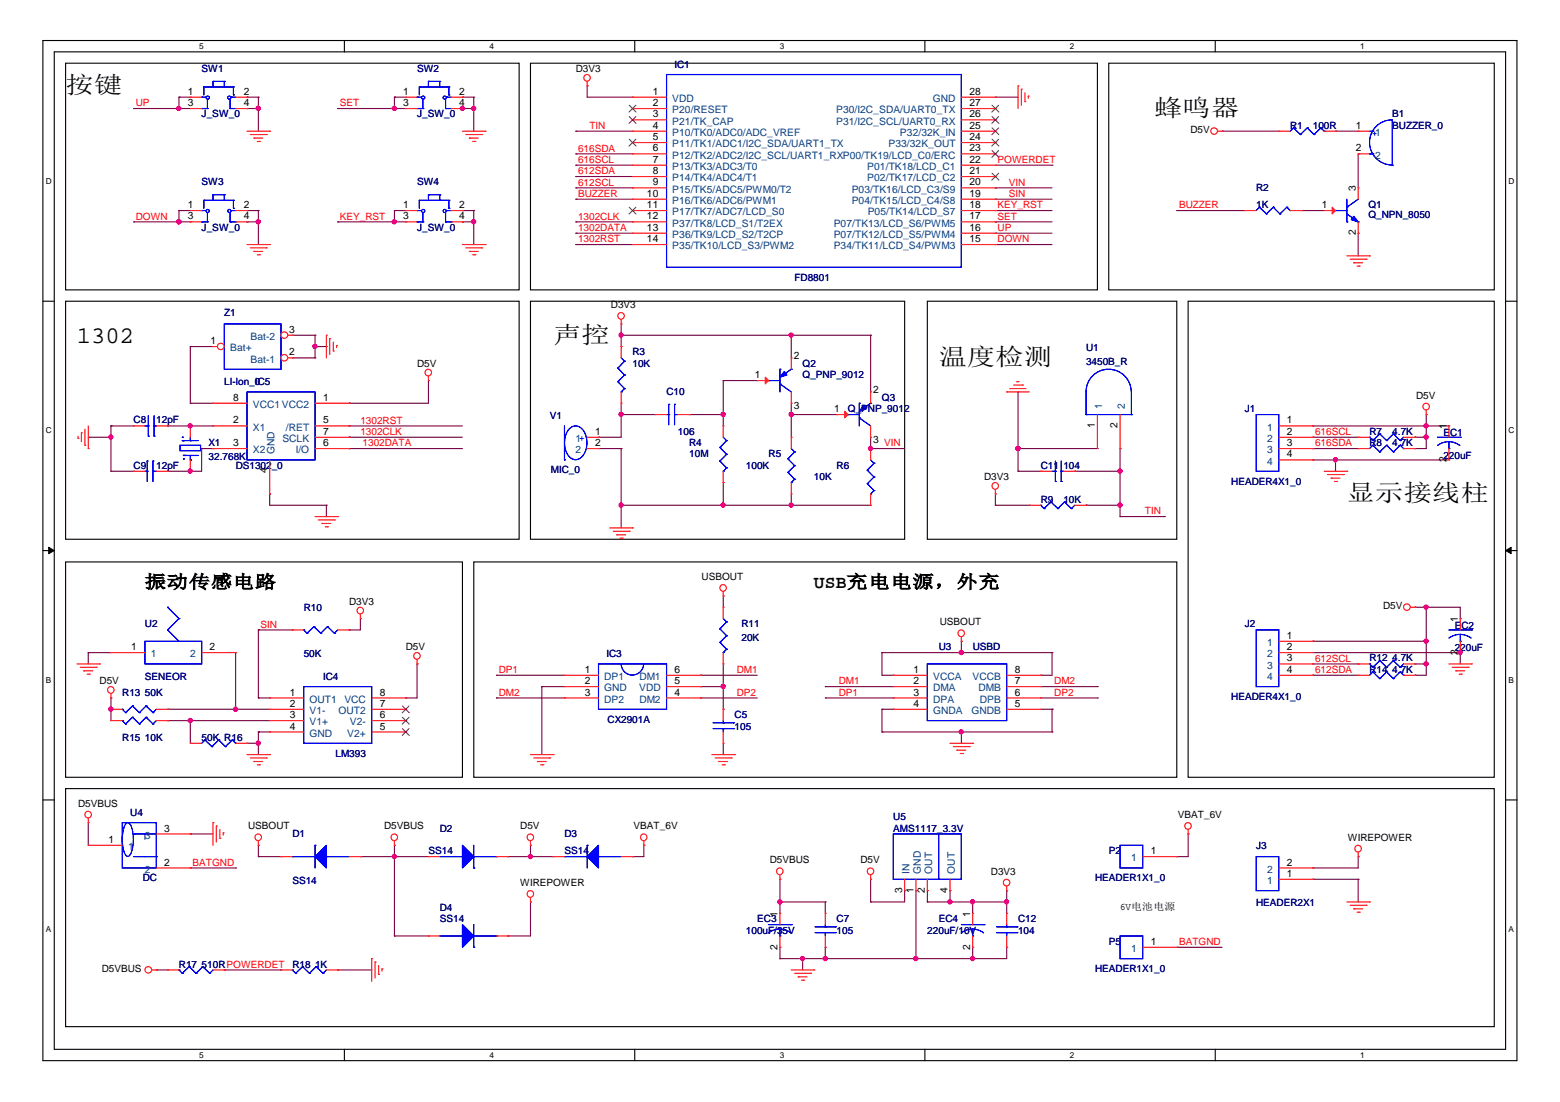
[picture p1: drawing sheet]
<svg xmlns="http://www.w3.org/2000/svg" width="297mm" height="210mm" viewBox="0 0 297 210" stroke-linecap="round" stroke-linejoin="round" font-family="sans-serif">
<defs><g id="words">
<g font-size="4.5">
<text x="12.5" y="17.8">按键</text>
<text x="219.8" y="22.1">蜂鸣器</text>
<text x="14.6" y="65.3">1302</text>
<text x="105.3" y="65.3">声控</text>
<text x="178.7" y="69.6">温度检测</text>
<text x="256.5" y="95.5">显示接线柱</text>
</g>
<g font-size="3.4">
<text x="27.6" y="112">振动传感电路</text>
<text x="155" y="112">USB充电电源，外充</text>
</g>
<g font-size="1.9" fill="#000080">
<text x="38.4" y="13.7">SW1</text>
<text x="79.4" y="13.7">SW2</text>
<text x="128.4" y="12.9">IC1</text>
<text x="38.4" y="22.4">J_SW_0</text>
<text x="79.4" y="22.4">J_SW_0</text>
<text x="265.1" y="22.4">B1</text>
<text x="245.7" y="24.5">R1</text>
<text x="250" y="24.5">100R</text>
<text x="265.1" y="24.5">BUZZER_0</text>
<text x="38.4" y="35.3">SW3</text>
<text x="79.4" y="35.3">SW4</text>
<text x="239.2" y="36.4">R2</text>
<text x="239.2" y="39.6">1K</text>
<text x="260.6" y="39.6">Q1</text>
<text x="260.6" y="41.6">Q_NPN_8050</text>
<text x="38.4" y="44">J_SW_0</text>
<text x="79.4" y="44">J_SW_0</text>
<text x="151.3" y="53.4">FD8801</text>
<text x="42.7" y="60.2">Z1</text>
<text x="120.4" y="67.7">R3</text>
<text x="120.4" y="69.9">10K</text>
<text x="152.8" y="69.9">Q2</text>
<text x="206.8" y="66.9">U1</text>
<text x="206.8" y="69.4">3450B_R</text>
<text x="42.7" y="73.3">LI-lon_0</text>
<text x="48.6" y="73.3">IC5</text>
<text x="126.9" y="75.3">C10</text>
<text x="152.8" y="72">Q_PNP_9012</text>
<text x="167.9" y="76.3">Q3</text>
<text x="25.4" y="80.7">C8</text>
<text x="29.8" y="80.7">12pF</text>
<text x="104.7" y="79.8">V1</text>
<text x="129.1" y="82.8">106</text>
<text x="161.5" y="78.5">Q_PNP_9012</text>
<text x="237" y="78.5">J1</text>
<text x="260.8" y="82.8">R7</text>
<text x="265.1" y="82.8">4.7K</text>
<text x="274.8" y="83">E</text>
<text x="276.1" y="83">C1</text>
<text x="25.4" y="89.3">C9</text>
<text x="29.8" y="89.3">12pF</text>
<text x="39.7" y="85">X1</text>
<text x="39.7" y="87.6">32.768K</text>
<text x="44.9" y="89.3">DS1302_0</text>
<text x="131.2" y="85">R4</text>
<text x="131.2" y="87.1">10M</text>
<text x="142" y="89.3">100K</text>
<text x="146.3" y="87.1">R5</text>
<text x="159.3" y="89.3">R6</text>
<text x="198.2" y="89.3">C11</text>
<text x="202.5" y="89.3">104</text>
<text x="260.8" y="85">R8</text>
<text x="265.1" y="85">4.7K</text>
<text x="274.8" y="87.3">220uF</text>
<text x="104.9" y="90.1">MIC_0</text>
<text x="155" y="91.5">10K</text>
<text x="198.2" y="95.8">R9</text>
<text x="202.5" y="95.8">10K</text>
<text x="234.4" y="92.3">HEADER4X1_0</text>
<text x="27.6" y="119.5">U2</text>
<text x="57.8" y="116.3">R10</text>
<text x="141.2" y="119.5">R11</text>
<text x="237" y="119.5">J2</text>
<text x="277" y="119.7">E</text>
<text x="278.3" y="119.7">C2</text>
<text x="57.8" y="125.2">50K</text>
<text x="115.5" y="125.2">IC3</text>
<text x="141.2" y="122.1">20K</text>
<text x="178.7" y="123.8">U3</text>
<text x="185.2" y="123.8">USBD</text>
<text x="260.8" y="126">R12</text>
<text x="265.1" y="126">4.7K</text>
<text x="277" y="124.1">220uF</text>
<text x="27.6" y="129.5">SENEOR</text>
<text x="61.5" y="129.5">IC4</text>
<text x="260.8" y="128.2">R14</text>
<text x="265.1" y="128.2">4.7K</text>
<text x="23.3" y="132.5">R13</text>
<text x="27.6" y="132.5">50K</text>
<text x="115.7" y="137.6">CX2901A</text>
<text x="139.9" y="136.8">C5</text>
<text x="234.4" y="133.3">HEADER4X1_0</text>
<text x="23.3" y="141.1">R15</text>
<text x="27.6" y="141.1">10K</text>
<text x="38.4" y="141.1">50K R16</text>
<text x="139.9" y="139">105</text>
<text x="63.9" y="144.1">LM393</text>
<text x="24.8" y="155.4">U4</text>
<text x="55.7" y="159.5">D1</text>
<text x="83.7" y="158.4">D2</text>
<text x="107.5" y="159.5">D3</text>
<text x="170.1" y="156.2">U5</text>
<text x="170.1" y="158.4">AMS1117_3.3V</text>
<text x="239.2" y="161.6">J3</text>
<text x="27.2" y="167.9">DC</text>
<text x="81.6" y="162.7">SS14</text>
<text x="107.5" y="162.7">SS14</text>
<text x="208.5" y="167.9">HEADER1X1_0</text>
<text x="211.1" y="162.7">P2</text>
<text x="55.7" y="168.3">SS14</text>
<text x="83.7" y="173.5">D4</text>
<text x="239.2" y="172.6">HEADER2X1</text>
<text x="83.7" y="175.7">SS14</text>
<text x="142" y="177.8">100uF/35V</text>
<text x="144.2" y="175.7">EC3</text>
<text x="159.3" y="175.7">C7</text>
<text x="159.3" y="177.8">105</text>
<text x="176.6" y="177.8">220uF/10V</text>
<text x="178.7" y="175.7">EC4</text>
<text x="193.8" y="175.7">C12</text>
<text x="193.8" y="177.8">104</text>
<text x="211.1" y="180">P5</text>
<text x="34.1" y="184.3">R17</text>
<text x="38.4" y="184.3">510RPOWERDET</text>
<text x="55.7" y="184.3">R18</text>
<text x="60" y="184.3">1K</text>
<text x="208.5" y="185.1">HEADER1X1_0</text>
</g>
<g font-size="1.9">
<text x="109.6" y="13.7">D3V3</text>
<text x="35.8" y="18">1</text>
<text x="35.8" y="20.2">3</text>
<text x="46.4" y="18">2</text>
<text x="46.4" y="20.2">4</text>
<text x="76.8" y="18">1</text>
<text x="76.8" y="20.2">3</text>
<text x="87.4" y="18">2</text>
<text x="87.4" y="20.2">4</text>
<text x="124.3" y="18">1</text>
<text x="124.3" y="20.2">2</text>
<text x="124.3" y="22.4">3</text>
<text x="184.6" y="22.4">26</text>
<text x="184.6" y="20.2">27</text>
<text x="184.6" y="18">28</text>
<text x="124.3" y="24.5">4</text>
<text x="124.3" y="26.7">5</text>
<text x="124.3" y="28.8">6</text>
<text x="184.6" y="28.8">23</text>
<text x="184.6" y="26.7">24</text>
<text x="184.6" y="24.5">25</text>
<text x="226.7" y="25.4">D5V</text>
<text x="258.1" y="24.5">1</text>
<text x="258.1" y="28.8">2</text>
<text x="124.3" y="31">7</text>
<text x="124.3" y="33.2">8</text>
<text x="124.3" y="35.3">9</text>
<text x="184.6" y="35.3">20</text>
<text x="184.6" y="33.2">21</text>
<text x="184.6" y="31">22</text>
<text x="35.8" y="39.6">1</text>
<text x="35.8" y="41.8">3</text>
<text x="46.4" y="39.6">2</text>
<text x="46.4" y="41.8">4</text>
<text x="76.8" y="39.6">1</text>
<text x="76.8" y="41.8">3</text>
<text x="87.4" y="39.6">2</text>
<text x="87.4" y="41.8">4</text>
<text x="123.2" y="37.5">10</text>
<text x="123.2" y="39.6">11</text>
<text x="123.2" y="41.8">12</text>
<text x="184.6" y="41.8">17</text>
<text x="184.6" y="39.6">18</text>
<text x="184.6" y="37.5">19</text>
<text x="251.7" y="39.6">1</text>
<text x="258.1" y="36.4" transform="rotate(-90 258.1 36.4)">3</text>
<text x="123.2" y="44">13</text>
<text x="123.2" y="46.1">14</text>
<text x="184.6" y="46.1">15</text>
<text x="184.6" y="44">16</text>
<text x="258.1" y="44.8" transform="rotate(-90 258.1 44.8)">2</text>
<text x="116.3" y="58.6">D3V3</text>
<text x="40.1" y="65.5">1</text>
<text x="55" y="63.4">3</text>
<text x="55" y="67.7">2</text>
<text x="79.4" y="69.9">D5V</text>
<text x="151.1" y="68.4">2</text>
<text x="44.4" y="76.3">8</text>
<text x="61.5" y="76.3">1</text>
<text x="143.7" y="72">1</text>
<text x="151.1" y="77.9">3</text>
<text x="166.2" y="74.9">2</text>
<text x="269.6" y="75.9">D5V</text>
<text x="44.4" y="80.7">2</text>
<text x="61.5" y="82.8">7</text>
<text x="61.5" y="80.7">5</text>
<text x="113.3" y="82.8">1</text>
<text x="158.8" y="78.5">1</text>
<text x="208.5" y="81.5" transform="rotate(-90 208.5 81.5)">1</text>
<text x="212.8" y="81.5" transform="rotate(-90 212.8 81.5)">2</text>
<text x="245" y="80.7">1</text>
<text x="245" y="82.8">2</text>
<text x="275.4" y="81.8" transform="rotate(-90 275.4 81.8)">1</text>
<text x="44.4" y="85">3</text>
<text x="61.5" y="85">6</text>
<text x="113.3" y="85">2</text>
<text x="166.2" y="84.4">3</text>
<text x="245" y="85">3</text>
<text x="245" y="87.1">4</text>
<text x="275.4" y="88" transform="rotate(-90 275.4 88)">2</text>
<text x="50.9" y="90.2" transform="rotate(-90 50.9 90.2)">4</text>
<text x="187.4" y="91.5">D3V3</text>
<text x="133.6" y="110.5">USBOUT</text>
<text x="66.5" y="115.2">D3V3</text>
<text x="178.9" y="119.1">USBOUT</text>
<text x="263.4" y="116">D5V</text>
<text x="277.6" y="118.5" transform="rotate(-90 277.6 118.5)">1</text>
<text x="25" y="123.8">1</text>
<text x="39.9" y="123.8">2</text>
<text x="77.3" y="123.8">D5V</text>
<text x="245" y="121.7">1</text>
<text x="245" y="123.8">2</text>
<text x="245" y="126">3</text>
<text x="277.6" y="124.7" transform="rotate(-90 277.6 124.7)">2</text>
<text x="19" y="130.3">D5V</text>
<text x="111.3" y="128.2">1</text>
<text x="111.3" y="130.3">2</text>
<text x="128.4" y="130.3">5</text>
<text x="128.4" y="128.2">6</text>
<text x="173.9" y="128.2">1</text>
<text x="173.9" y="130.3">2</text>
<text x="193.2" y="130.3">7</text>
<text x="193.2" y="128.2">8</text>
<text x="245" y="128.2">4</text>
<text x="55.2" y="132.5">1</text>
<text x="55.2" y="134.6">2</text>
<text x="55.2" y="136.8">3</text>
<text x="72.3" y="134.6">7</text>
<text x="72.3" y="132.5">8</text>
<text x="72.3" y="136.8">6</text>
<text x="111.3" y="132.5">3</text>
<text x="128.4" y="132.5">4</text>
<text x="173.9" y="132.5">3</text>
<text x="173.9" y="134.6">4</text>
<text x="193.2" y="134.6">5</text>
<text x="193.2" y="132.5">6</text>
<text x="55.2" y="139">4</text>
<text x="72.3" y="139">5</text>
<text x="14.9" y="153.6">D5VBUS</text>
<text x="224.3" y="155.8">VBAT_6V</text>
<text x="20.7" y="160.5">1</text>
<text x="31.3" y="158.4">3</text>
<text x="47.2" y="158">USBOUT</text>
<text x="73.2" y="158">D5VBUS</text>
<text x="99.1" y="158">D5V</text>
<text x="120.6" y="158">VBAT_6V</text>
<text x="256.7" y="160.1">WIREPOWER</text>
<text x="31.3" y="164.9">2</text>
<text x="146.6" y="164.4">D5VBUS</text>
<text x="163.8" y="164.4">D5V</text>
<text x="188.7" y="166.6">D3V3</text>
<text x="219.1" y="162.7">1</text>
<text x="245" y="167">1</text>
<text x="245" y="164.9">2</text>
<text x="99.1" y="168.8">WIREPOWER</text>
<text x="171.8" y="170.1" transform="rotate(-90 171.8 170.1)">3</text>
<text x="173.9" y="170.1" transform="rotate(-90 173.9 170.1)">1</text>
<text x="176.1" y="170.1" transform="rotate(-90 176.1 170.1)">2</text>
<text x="180.4" y="170.1" transform="rotate(-90 180.4 170.1)">4</text>
<text x="213.3" y="173.3">6V电池电源</text>
<text x="148" y="174.6" transform="rotate(-90 148 174.6)">1</text>
<text x="184.7" y="174.6" transform="rotate(-90 184.7 174.6)">1</text>
<text x="219.1" y="180">1</text>
<text x="19.4" y="185.1">D5VBUS</text>
<text x="148" y="180.9" transform="rotate(-90 148 180.9)">2</text>
<text x="184.7" y="180.9" transform="rotate(-90 184.7 180.9)">2</text>
</g>
<g font-size="1.9" fill="#f00">
<text x="25.9" y="20.2">UP</text>
<text x="64.7" y="20.2">SET</text>
<text x="110.1" y="28.9">616SDA</text>
<text x="112.2" y="24.6">TIN</text>
<text x="110.1" y="31">616SCL</text>
<text x="110.1" y="33.2">612SDA</text>
<text x="110.1" y="35.4">612SCL</text>
<text x="189.9" y="31">POWERDET</text>
<text x="192.1" y="35.4">VIN</text>
<text x="25.9" y="41.8">DOWN</text>
<text x="64.7" y="41.8">KEY_RST</text>
<text x="110.1" y="37.5">BUZZER</text>
<text x="110.1" y="41.8">1302CLK</text>
<text x="189.9" y="39.7">KEY_RST</text>
<text x="189.9" y="41.8">SET</text>
<text x="192.1" y="37.5">SIN</text>
<text x="224.5" y="39.7">BUZZER</text>
<text x="110.1" y="44">1302DATA</text>
<text x="110.1" y="46.2">1302RST</text>
<text x="189.9" y="44">UP</text>
<text x="189.9" y="46.2">DOWN</text>
<text x="68.6" y="80.7">1302RST</text>
<text x="68.6" y="82.9">1302CLK</text>
<text x="250.4" y="82.9">616SCL</text>
<text x="69" y="85">1302DATA</text>
<text x="168.4" y="85">VIN</text>
<text x="250.4" y="85">616SDA</text>
<text x="218" y="98">TIN</text>
<text x="49.6" y="119.6">SIN</text>
<text x="95" y="128.2">DP1</text>
<text x="140.3" y="128.2">DM1</text>
<text x="159.7" y="130.4">DM1</text>
<text x="200.7" y="130.4">DM2</text>
<text x="250.4" y="128.2">612SDA</text>
<text x="250.4" y="126">612SCL</text>
<text x="95" y="132.5">DM2</text>
<text x="140.3" y="132.5">DP2</text>
<text x="159.7" y="132.5">DP1</text>
<text x="200.7" y="132.5">DP2</text>
<text x="36.7" y="164.9">BATGND</text>
<text x="224.5" y="180">BATGND</text>
</g>
<g font-size="1.9" fill="#004080">
<text x="128" y="19.4">VDD</text>
<text x="128" y="21.6">P20/RESET</text>
<text x="128" y="23.7">P21/TK_CAP</text>
<text x="159.2" y="23.7">P31/I2C_SCL/UART0_RX</text>
<text x="159.2" y="21.6">P30/I2C_SDA/UART0_TX</text>
<text x="177.6" y="19.4">GND</text>
<text x="128" y="25.9">P10/TK0/ADC0/ADC_VREF</text>
<text x="128" y="28">P11/TK1/ADC1/I2C_SDA/UART1_TX</text>
<text x="169.2" y="28">P33/32K_OUT</text>
<text x="171.4" y="25.9">P32/32K_IN</text>
<text x="261.9" y="25.9">1</text>
<text x="128" y="30.2">P12/TK2/ADC2/I2C_SCL/UART1_RXP00/TK19/LCD_C0/ERC</text>
<text x="128" y="32.4">P13/TK3/ADC3/T0</text>
<text x="128" y="34.5">P14/TK4/ADC4/T1</text>
<text x="165.1" y="34.5">P02/TK17/LCD_C2</text>
<text x="165.1" y="32.4">P01/TK18/LCD_C1</text>
<text x="261.9" y="30.2">2</text>
<text x="128" y="36.7">P15/TK5/ADC5/PWM0/T2</text>
<text x="128" y="38.8">P16/TK6/ADC6/PWM1</text>
<text x="128" y="41">P17/TK7/ADC7/LCD_S0</text>
<text x="162.2" y="38.8">P04/TK15/LCD_C4/S8</text>
<text x="162.2" y="36.7">P03/TK16/LCD_C3/S9</text>
<text x="165.2" y="41">P05/TK14/LCD_S7</text>
<text x="128" y="43.2">P37/TK8/LCD_S1/T2EX</text>
<text x="128" y="45.3">P36/TK9/LCD_S2/T2CP</text>
<text x="128" y="47.5">P35/TK10/LCD_S3/PWM2</text>
<text x="158.7" y="47.5">P34/TK11/LCD_S4/PWM3</text>
<text x="158.7" y="45.3">P07/TK12/LCD_S5/PWM4</text>
<text x="158.7" y="43.2">P07/TK13/LCD_S6/PWM5</text>
<text x="47.7" y="64.7">Bat-2</text>
<text x="43.8" y="66.9">Bat+</text>
<text x="47.7" y="69.1">Bat-1</text>
<text x="48.1" y="77.7">VCC1 VCC2</text>
<text x="209.9" y="77.9" transform="rotate(-90 209.9 77.9)">1</text>
<text x="214.2" y="77.9" transform="rotate(-90 214.2 77.9)">2</text>
<text x="48.1" y="82">X1</text>
<text x="54.4" y="82">/RET</text>
<text x="241.3" y="82">1</text>
<text x="48.1" y="86.3">X2</text>
<text x="52.3" y="86.5" transform="rotate(-90 52.3 86.5)">GND</text>
<text x="53.8" y="84.2">SCLK</text>
<text x="56.3" y="86.3">I/O</text>
<text x="109.6" y="84.2">1+</text>
<text x="109.6" y="86.3">2</text>
<text x="241.3" y="84.2">2</text>
<text x="241.3" y="86.3">3</text>
<text x="241.3" y="88.5">4</text>
<text x="28.7" y="125.2">1</text>
<text x="36.2" y="125.2">2</text>
<text x="241.3" y="123">1</text>
<text x="241.3" y="125.2">2</text>
<text x="115.1" y="129.5">DP1</text>
<text x="115.1" y="131.7">GND</text>
<text x="121.7" y="131.7">VDD</text>
<text x="121.8" y="129.5">DM1</text>
<text x="177.7" y="129.5">VCCA</text>
<text x="177.7" y="131.7">DMA</text>
<text x="185.2" y="129.5">VCCB</text>
<text x="186.3" y="131.7">DMB</text>
<text x="241.3" y="127.4">3</text>
<text x="241.3" y="129.5">4</text>
<text x="58.9" y="133.8">OUT1</text>
<text x="58.9" y="136">V1-</text>
<text x="64.5" y="136">OUT2</text>
<text x="65.6" y="133.8">VCC</text>
<text x="115.1" y="133.8">DP2</text>
<text x="121.8" y="133.8">DM2</text>
<text x="177.7" y="133.8">DPA</text>
<text x="177.7" y="136">GNDA</text>
<text x="185" y="136">GNDB</text>
<text x="186.6" y="133.8">DPB</text>
<text x="58.9" y="138.1">V1+</text>
<text x="58.9" y="140.3">GND</text>
<text x="66.1" y="140.3">V2+</text>
<text x="66.6" y="138.1">V2-</text>
<text x="24.4" y="161.9">1</text>
<text x="27.6" y="159.7">3</text>
<text x="27.6" y="166.2">2</text>
<text x="173.2" y="166.4" transform="rotate(-90 173.2 166.4)">IN</text>
<text x="175.3" y="166.4" transform="rotate(-90 175.3 166.4)">GND</text>
<text x="177.5" y="166.4" transform="rotate(-90 177.5 166.4)">OUT</text>
<text x="181.8" y="166.4" transform="rotate(-90 181.8 166.4)">OUT</text>
<text x="215.4" y="164.1">1</text>
<text x="241.3" y="166.2">2</text>
<text x="241.3" y="168.4">1</text>
<text x="215.4" y="181.3">1</text>
</g>
<text font-size="1.9" fill="#00f" x="261.3" y="25" transform="rotate(90 261.3 25)">+</text>
<g font-size="1.6">
<text x="37.9" y="9.4">5</text>
<text x="93.2" y="9.4">4</text>
<text x="148.5" y="9.4">3</text>
<text x="203.7" y="9.4">2</text>
<text x="259" y="9.4">1</text>
<text x="8.7" y="35">D</text>
<text x="287.2" y="35">D</text>
<text x="8.7" y="82.5">C</text>
<text x="287.2" y="82.5">C</text>
<text x="8.7" y="130">B</text>
<text x="287.2" y="130">B</text>
<text x="8.7" y="177.5">A</text>
<text x="287.2" y="177.5">A</text>
<text x="37.9" y="201.5">5</text>
<text x="93.2" y="201.5">4</text>
<text x="148.5" y="201.5">3</text>
<text x="203.7" y="201.5">2</text>
<text x="259" y="201.5">1</text>
</g>
</g></defs>
<path d="M8.2 7.7h280.6v194.3h-280.6zM10.3 9.9h276.4v190h-276.4z" fill="none" stroke="#000" stroke-width=".21"/>
<g fill="#fff">
<path d="M37.9 7.9h.9v1.8h-.9z"/>
<path d="M37.9 200.1h.9v1.8h-.9z"/>
</g>
<path d="M65.6 7.7v2.2M65.6 199.9v2.1" fill="none" stroke="#000" stroke-width=".21"/>
<g fill="#fff">
<path d="M93.2 7.9h.8v1.8h-.8z"/>
<path d="M93.2 200.1h.8v1.8h-.8z"/>
</g>
<path d="M120.9 7.7v2.2M120.9 199.9v2.1" fill="none" stroke="#000" stroke-width=".21"/>
<g fill="#fff">
<path d="M148.5 7.9h.8v1.8h-.8z"/>
<path d="M148.5 200.1h.8v1.8h-.8z"/>
</g>
<path d="M176.1 7.7v2.2M176.1 199.9v2.1" fill="none" stroke="#000" stroke-width=".21"/>
<g fill="#fff">
<path d="M203.7 7.9h.9v1.8h-.9z"/>
<path d="M203.7 200.1h.9v1.8h-.9z"/>
</g>
<path d="M231.4 7.7v2.2M231.4 199.9v2.1" fill="none" stroke="#000" stroke-width=".21"/>
<g fill="#fff">
<path d="M259 7.9h.8v1.8h-.8z"/>
<path d="M259 200.1h.8v1.8h-.8z"/>
<path d="M8.7 33.6h1.1v1.8h-1.1z"/>
<path d="M287.2 33.6h1.1v1.8h-1.1z"/>
<path d="M8.7 81.1h1.1v1.8h-1.1z"/>
<path d="M287.2 81.1h1.1v1.8h-1.1z"/>
</g>
<path d="M8.2 57.4h2.1M286.7 57.4h2.1" fill="none" stroke="#000" stroke-width=".21"/>
<g fill="#fff">
<path d="M8.7 128.6h1v1.8h-1z"/>
<path d="M287.2 128.6h1v1.8h-1z"/>
</g>
<path d="M8.2 104.9h2.1M286.7 104.9h2.1" fill="none" stroke="#000" stroke-width=".21"/>
<g fill="#000" stroke="#000" stroke-width=".19">
<path d="M9.3 104.2l1 .7-1 .6z" fill-rule="evenodd"/>
<path d="M286.7 104.9l1-.7v1.3z" fill-rule="evenodd"/>
</g>
<g fill="#fff">
<path d="M8.7 176.1h1v1.8h-1z"/>
<path d="M287.2 176.1h1v1.8h-1z"/>
</g>
<path d="M12.5 12h86.3v43.2h-86.3zM101 12h108v43.2h-108zM211.1 12h73.4v43.2h-73.4zM12.5 57.4h86.3v45.3h-86.3zM101 57.4h71.3v45.3h-71.3zM176.6 57.4h47.5v45.3h-47.5zM226.2 57.4h58.3v90.7h-58.3zM12.5 107h75.6v41.1h-75.6zM90.2 107h133.9v41.1h-133.9zM8.2 152.4h2.1M12.5 150.2h272v45.4h-272zM286.7 152.4h2.1" fill="none" stroke="#000" stroke-width=".21"/>
<g fill="none" stroke="#800040" stroke-width=".21">
<path d="M34.1 18.5h.1M34.1 18.5h2.1M34.1 18.5v2.2M47 18.5h.1M47 18.5h2.2M49.2 18.5h.1M49.2 18.5v6.5M75.1 18.5h.1M75.1 18.5h2.2M75.1 18.5v2.2M88.1 18.5h.1M88.1 18.5h2.1"/>
<path d="M90.2 18.5h.1M90.2 18.5v6.5M111.8 16.4h.1M111.8 16.4v2.1h8.6M120.4 18.5h.1M189.5 18.5h.1M189.5 18.5h4.3M25.4 20.7h.1M25.4 20.7h10.8M34.1 20.7h.1M47 20.7h.1M47 20.7h2.2"/>
<path d="M49.2 20.7h.1M64.3 20.7h.1M64.3 20.7h13M75.1 20.7h.1M88.1 20.7h.1M88.1 20.7h2.1M90.2 20.7h.1M109.6 25h.1M109.6 31.5h.1M109.6 33.6h.1M109.6 35.8h.1M109.6 37.9h.1"/>
<path d="M109.6 29.3h.1M109.6 25h10.8M109.6 31.5h10.8M109.6 33.6h10.8M109.6 35.8h10.8M109.6 37.9h10.8M109.6 29.3h10.8M189.5 35.8h.1M189.5 37.9h.1M189.5 31.5h10.8M189.5 35.8h10.8M189.5 37.9h10.8"/>
<path d="M200.3 31.5h.1M232.7 25h.1M232.7 25h10.8M254.3 25h.1M254.3 25h4.3M258.6 29.3h.1M258.6 29.3v6.5M25.4 42.3h.1M25.4 42.3h10.8M34.1 40.1h.1M34.1 42.3h.1M34.1 40.1v2.2"/>
<path d="M34.1 40.1h2.1M47 40.1h.1M47 42.3h.1M47 40.1h2.2M47 42.3h2.2M49.2 40.1h.1M49.2 42.3h.1M49.2 40.1v6.5M64.3 42.3h.1M64.3 42.3h13M75.1 40.1h.1M75.1 42.3h.1"/>
<path d="M75.1 40.1h2.2M75.1 40.1v2.2M88.1 40.1h.1M88.1 42.3h.1M88.1 40.1h2.1M88.1 42.3h2.1M90.2 40.1h.1M90.2 46.6h.1M90.2 40.1v6.5M109.6 42.3h.1M109.6 44.4h.1M109.6 46.6h.1"/>
<path d="M109.6 42.3h10.8M109.6 44.4h10.8M109.6 46.6h10.8M189.5 40.1h.1M189.5 42.3h.1M189.5 44.4h.1M189.5 46.6h.1M189.5 40.1h10.8M189.5 42.3h10.8M189.5 44.4h10.8M189.5 46.6h10.8M224.1 40.1h.1"/>
<path d="M224.1 40.1h12.9M247.8 40.1h.1M247.8 40.1h4.3M258.6 44.4h.1M258.6 44.4v4.3M36.2 66h.1M36.2 76.8h.1M36.2 66v10.8M36.2 76.8h4.4M36.2 66h4.4M55.7 63.9h4.3M55.7 68.2h4.3"/>
<path d="M60 63.9h.1M60 66h.1M60 68.2h.1M60 66h2.1M60 63.9v4.3M62.1 66h.1M66.5 76.8h.1M81.6 72.5h.1M81.6 72.5v4.3h-15.1M118.3 79h.1M118.3 66h.1M118.3 63.9h.1"/>
<path d="M118.3 76.8v6.5h-4.3M118.3 61.7v4.3M118.3 79h6.5M118.3 63.9h47.5M131.2 79h.1M131.2 79h6.5M137.7 79h.1M137.7 72.5h.1M137.7 72.5v8.6M137.7 72.5h6.5M150.7 79h.1M150.7 63.9h.1"/>
<path d="M150.7 79h8.6M150.7 63.9v4.3M150.7 76.8v6.5M165.8 63.9h.1M165.8 63.9v10.7M193.8 74.6h.1M193.8 74.6v15.2M271.6 79h.1M271.6 79v6.4h-2.2M16.8 83.3h.1M16.8 83.3h4.3M21.1 81.1h.1"/>
<path d="M21.1 83.3h.1M21.1 89.8h.1M21.1 81.1h4.3M21.1 89.8h4.3M21.1 81.1v8.7M31.9 81.1h.1M31.9 89.8h.1M31.9 81.1h8.7M36.2 81.1h.1M36.2 89.8h.1M38.4 85.4h.1M38.4 85.4v4.4h-6.5"/>
<path d="M38.4 85.4h2.2M40.6 85.4h.1M51.4 94.1h.1M51.4 94.1v2.1h10.7M62.1 96.2h.1M62.1 98.4h.1M62.1 96.2v2.2M66.5 81.1h.1M66.5 83.3h.1M66.5 85.4h.1M66.5 81.1h21.6M66.5 83.3h21.6"/>
<path d="M66.5 85.4h21.6M114 83.3h.1M114 85.4h.1M114 85.4h4.3M118.3 85.4h.1M118.3 96.2h.1M118.3 96.2h47.5M118.3 85.4v15.2M137.7 91.9h.1M137.7 96.2h.1M137.7 91.9v4.3M150.7 96.2h.1"/>
<path d="M150.7 94.1v2.1M165.8 85.4h.1M165.8 85.4h6.5M165.8 83.3v2.1M189.5 94.1h.1M189.5 96.2h.1M189.5 96.2h6.5M189.5 94.1v2.1M193.8 85.4h.1M193.8 89.8h.1M193.8 89.8h4.4M193.8 85.4h15.2"/>
<path d="M204.6 89.8h.1M204.6 89.8h8.7M206.8 96.2h.1M206.8 96.2h6.5M213.3 85.4h.1M213.3 98.4h.1M213.3 96.2h.1M213.3 89.8h.1M213.3 85.4v13M213.3 98.4h8.6M250 87.6h.1M250 81.1h.1"/>
<path d="M250 85.4h.1M250 83.3h.1M250 81.1h25.9M250 83.3h8.6M250 85.4h8.6M250 87.6h25.9M254.3 87.6h.1M254.3 87.6v2.2M269.4 83.3h.1M269.4 85.4h.1M269.4 83.3h2.2M271.6 83.3h.1"/>
<path d="M271.6 81.1h.1M49.2 120h.1M49.2 120v12.9M49.2 120h6.5M66.5 120h.1M68.6 117.8h.1M68.6 117.8v2.2h-2.1M137.7 113.5h.1M137.7 113.5v2.2M269.4 115.7h.1M269.4 115.7h8.6v2.1M271.6 115.7h.1"/>
<path d="M271.6 115.7v12.9h-2.2M278 117.8h.1M16.8 124.3h.1M16.8 124.3v2.2M16.8 124.3h4.3M21.1 135.1h.1M21.1 132.9h.1M21.1 132.9v4.4M31.9 137.3h.1M31.9 135.1h.1M31.9 135.1h19.5M31.9 137.3h19.5"/>
<path d="M36.2 137.3h.1M36.2 137.3v4.3M44.9 135.1h.1M44.9 124.3h.1M44.9 124.3v10.8M49.2 139.4h.1M49.2 132.9h.1M49.2 139.4v4.3M49.2 139.4h2.2M49.2 132.9h2.2M77.3 132.9h.1M79.4 126.5h.1"/>
<path d="M79.4 126.5v6.4h-2.1M94.5 128.6h.1M94.5 132.9h.1M94.5 132.9h13M94.5 128.6h13M103.2 130.8h.1M103.2 130.8h4.3M103.2 130.8v12.9M133.4 130.8h.1M133.4 128.6h.1M133.4 132.9h.1M133.4 132.9h10.8"/>
<path d="M133.4 128.6h10.8M133.4 130.8h4.3M137.7 135.1h.1M137.7 130.8h.1M137.7 126.5v8.6M157.1 130.8h.1M157.1 132.9h.1M157.1 132.9h13M157.1 130.8h13M167.9 124.3h.1M167.9 135.1h.1M167.9 139.4h.1"/>
<path d="M167.9 135.1h2.2M167.9 139.4h32.4M167.9 124.3v4.3h2.2M167.9 124.3h32.4M167.9 135.1v4.3M170.1 128.6h.1M170.1 135.1h.1M183 124.3h.1M183 122.1h.1M183 122.1v2.2M183 139.4v2.2M198.2 128.6h.1"/>
<path d="M198.2 135.1h2.1M198.2 132.9h10.8M198.2 130.8h10.8M200.3 124.3h.1M200.3 135.1h.1M200.3 139.4h.1M200.3 124.3v4.3h-2.1M200.3 135.1v4.3M209 130.8h.1M209 132.9h.1M250 128.6h.1M250 122.1h.1"/>
<path d="M250 126.5h.1M250 128.6h8.6M250 122.1h21.6M250 126.5h8.6M250 124.3h28M269.4 128.6h.1M269.4 126.5h.1M269.4 126.5h2.2M271.6 126.5h.1M271.6 122.1h.1M278 124.3h.1M278 124.3v2.2"/>
<path d="M16.8 156.7v4.3M36.2 158.8h.1M36.2 158.8h4.4M47 141.6h.1M47 141.6h2.2M49.2 141.6h.1M137.7 143.7h.1M137.7 141.6v2.1M183 141.6h.1M226.2 158.8h.1M226.2 158.8v4.4h-2.1M16.8 161h.1"/>
<path d="M36.2 165.3h8.7M44.9 165.3h.1M49.2 163.2h.1M49.2 161h.1M49.2 161v2.2M49.2 163.2h4.3M68.6 163.2h.1M68.6 163.2h13M75.1 163.2h.1M75.1 178.3h.1M75.1 161h.1M75.1 161v17.3"/>
<path d="M75.1 178.3h6.5M96.7 178.3h.1M96.7 163.2h.1M96.7 163.2h8.6M101 161h.1M101 163.2h.1M101 171.8h.1M101 161v2.2M101 171.8v6.5h-4.3M120.4 163.2h.1M122.6 161h.1M122.6 161v2.2h-2.2"/>
<path d="M148.5 171.8h.1M148.5 167.5h.1M148.5 167.5v6.5M148.5 171.8h8.6M157.1 171.8h.1M157.1 171.8v2.2M165.8 171.8h.1M165.8 167.5h.1M165.8 167.5v4.3M172.3 169.6h.1M172.3 169.6v2.2h-6.5M174.4 169.6h.1"/>
<path d="M174.4 169.6v13M176.6 169.6h.1M176.6 171.8h.1M176.6 171.8h15.1M176.6 169.6v2.2M180.9 171.8h.1M180.9 169.6h.1M180.9 169.6v2.2M185.2 171.8h.1M185.2 171.8v2.2M191.7 171.8h.1M191.7 169.6h.1"/>
<path d="M191.7 169.6v4.4M224.1 163.2h.1M250 165.3h.1M250 167.5h.1M250 167.5h8.6M258.6 163.2h.1M258.6 167.5h.1M258.6 163.2v2.1h-8.6M258.6 167.5v4.3M29.8 184.8h.1M29.8 184.8h2.1M42.7 184.8h.1"/>
<path d="M42.7 184.8h10.8M64.3 184.8h.1M64.3 184.8h6.5M148.5 180.4h.1M148.5 182.6h.1M148.5 180.4v2.2M152.8 182.6h.1M152.8 182.6v2.2M157.1 180.4h.1M157.1 182.6h.1M157.1 180.4v2.2M174.4 182.6h.1"/>
<path d="M185.2 180.4h.1M185.2 182.6h.1M185.2 180.4v2.2M191.7 180.4h.1M191.7 180.4v2.2h-43.2M224.1 180.4h.1M224.1 180.4h8.6"/>
</g>
<g fill="#f0f" stroke="#f0f" stroke-width=".21">
<circle cx="34.1" cy="20.6" r=".4"/>
<circle cx="49.2" cy="20.6" r=".4"/>
<circle cx="34.1" cy="42.2" r=".4"/>
<circle cx="49.2" cy="42.2" r=".4"/>
<circle cx="75.1" cy="20.6" r=".4"/>
<circle cx="21.1" cy="83.3" r=".4"/>
<circle cx="193.8" cy="85.4" r=".4"/>
<circle cx="36.2" cy="81.1" r=".4"/>
<circle cx="36.2" cy="89.7" r=".4"/>
<circle cx="213.3" cy="96.2" r=".4"/>
<circle cx="213.3" cy="89.7" r=".4"/>
<circle cx="271.5" cy="81.1" r=".4"/>
<circle cx="44.8" cy="135.1" r=".4"/>
<circle cx="36.2" cy="137.2" r=".4"/>
<circle cx="21.1" cy="135.1" r=".4"/>
<circle cx="271.5" cy="122.1" r=".4"/>
<circle cx="271.5" cy="126.4" r=".4"/>
<circle cx="75.1" cy="42.2" r=".4"/>
<circle cx="90.2" cy="20.6" r=".4"/>
<circle cx="88" cy="20.6" r=".4"/>
<circle cx="90.2" cy="42.2" r=".4"/>
<circle cx="157.1" cy="182.6" r=".4"/>
<circle cx="152.8" cy="182.6" r=".4"/>
<circle cx="148.5" cy="171.8" r=".4"/>
<circle cx="101" cy="163.1" r=".4"/>
<circle cx="75.1" cy="163.1" r=".4"/>
<circle cx="49.2" cy="141.6" r=".4"/>
<circle cx="137.7" cy="130.8" r=".4"/>
<circle cx="183" cy="124.3" r=".4"/>
<circle cx="183" cy="139.4" r=".4"/>
<circle cx="271.5" cy="83.3" r=".4"/>
<circle cx="254.3" cy="87.6" r=".4"/>
<circle cx="271.5" cy="115.6" r=".4"/>
<circle cx="278" cy="124.3" r=".4"/>
<circle cx="118.3" cy="78.9" r=".4"/>
<circle cx="137.7" cy="78.9" r=".4"/>
<circle cx="150.6" cy="78.9" r=".4"/>
<circle cx="150.6" cy="96.2" r=".4"/>
<circle cx="150.6" cy="63.8" r=".4"/>
<circle cx="118.3" cy="63.8" r=".4"/>
<circle cx="165.8" cy="85.4" r=".4"/>
<circle cx="118.3" cy="96.2" r=".4"/>
<circle cx="137.7" cy="96.2" r=".4"/>
<circle cx="191.7" cy="171.8" r=".4"/>
<circle cx="185.2" cy="171.8" r=".4"/>
<circle cx="180.9" cy="171.8" r=".4"/>
<circle cx="185.2" cy="182.6" r=".4"/>
<circle cx="174.4" cy="182.6" r=".4"/>
<circle cx="60" cy="66" r=".4"/>
</g>
<g fill="none" stroke="#f00" stroke-width=".21">
<path d="M77.3 18.5h.1M77.3 18.5h2.1M85.9 18.5h2.2M88.1 18.5h.1M111.8 16.4h.1M111.8 15.5v.9M193.8 16.4h.1M193.8 16.4v4.3M194.5 17h.1M194.5 17v3M195.2 19.4h.1M195.2 17.7v1.7"/>
<path d="M195.8 18.3h.1M195.8 18.3v.4M47 25h4.4M47.7 25.6h3M48.3 26.3h.1M48.3 26.3h1.7M49 26.9h.4M49.4 26.9h.1M50.7 25.6h.1M51.4 25h.1M77.3 20.7h.1M77.3 20.7h2.1"/>
<path d="M85.9 20.7h2.2M88.1 20.7h.1M88.1 25h4.3M88.7 25.6h3M89.4 26.3h.1M89.4 26.3h1.7M90 26.9h.4M90.4 26.9h.1M91.7 25.6h.1M92.4 25h.1M231.9 25h.8M232.7 25h.1"/>
<path d="M47 46.6h4.4M47.7 47.2h3M48.3 47.9h.1M48.3 47.9h1.7M49 48.5h.4M49.4 48.5h.1M50.7 47.2h.1M51.4 46.6h.1M88.1 46.6h4.3M88.7 47.2h3M89.4 47.9h.1M89.4 47.9h1.7"/>
<path d="M90 48.5h.4M90.4 48.5h.1M91.7 47.2h.1M92.4 46.6h.1M256.5 48.7h4.3M257.1 49.4h3M257.8 50.1h.1M257.8 50.1h1.7M258.4 50.7h.4M258.8 50.7h.1M260.1 49.4h.1M260.8 48.7h.1"/>
<path d="M62.1 63.9h.1M62.1 63.9v4.3M62.8 64.5h.1M62.8 64.5v3M63.5 66.9h.1M63.5 65.2v1.7M64.1 65.8h.1M64.1 65.8v.4M81.6 72.5h.1M81.6 71.6v.9M118.3 61.7h.1M118.3 60.8v.9"/>
<path d="M191.7 74.6h.1M191.7 74.6h4.3M192.3 74h.1M192.3 74h3.1M193 73.3h1.7M193.6 72.7h.1M193.6 72.7h.5M194.7 73.3h.1M271.6 79h.1M271.6 78.1v.9M14.9 83.5h.1M14.9 83.1v.4"/>
<path d="M15.5 82.4h.1M15.5 82.4v1.7M16.2 84.8h.1M16.2 81.8v3M16.8 85.4h.1M16.8 81.1v4.3M60 98.4h4.3M60.6 99h3.1M61.3 99.7h.1M61.3 99.7h1.7M63.7 99h.1M64.3 98.4h.1"/>
<path d="M189.5 94.1h.1M189.5 93.2v.9M243.5 81.1h6.5M243.5 83.3h6.5M243.5 85.4h6.5M243.5 87.6h6.5M250 81.1h.1M250 83.3h.1M250 85.4h.1M250 87.6h.1M252.1 89.8h4.4M252.8 90.4h3"/>
<path d="M253.4 91.1h.1M253.4 91.1h1.7M254.1 91.7h.4M254.5 91.7h.1M255.8 90.4h.1M256.5 89.8h.1M258.6 83.3h.1M258.6 83.3h2.2M267.3 83.3h2.1M269.4 83.3h.1M61.9 100.3h.5M62.4 100.3h.1"/>
<path d="M68.6 117.8h.1M68.6 117v.8M116.1 100.6h4.3M116.8 101.2h3M117.4 101.9h.1M117.4 101.9h1.7M118.1 102.5h.4M118.5 102.5h.1M119.8 101.2h.1M120.4 100.6h.1M137.7 113.5h.1M137.7 112.7v.8"/>
<path d="M268.6 115.7h.8M269.4 115.7h.1M14.6 126.5h4.4M15.3 127.1h3M16 127.8h.1M16 127.8h1.7M16.6 128.4h.4M17 128.4h.1M18.3 127.1h.1M19 126.5h.1M21.1 132.9h.1M21.1 137.3h.1"/>
<path d="M21.1 124.3h.1M21.1 132.1v.8M21.1 137.3h2.2M21.1 124.3h6.5M29.8 137.3h2.1M31.9 137.3h.1M38.4 124.3h6.5M44.9 124.3h.1M79.4 126.5h.1M79.4 125.6v.9M170.1 128.6h.1M170.1 130.8h.1"/>
<path d="M170.1 132.9h.1M170.1 135.1h.1M170.1 128.6h6.5M170.1 130.8h6.5M170.1 132.9h6.5M170.1 135.1h6.5M183 122.1h.1M183 121.3v.8M191.7 128.6h6.5M191.7 130.8h6.5M191.7 132.9h6.5M191.7 135.1h6.5"/>
<path d="M198.2 135.1h.1M198.2 132.9h.1M198.2 130.8h.1M198.2 128.6h.1M275.9 126.5h4.3M276.5 127.1h3.1M277.2 127.8h.1M277.2 127.8h1.7M277.8 128.4h.5M278.3 128.4h.1M279.6 127.1h.1M280.2 126.5h.1"/>
<path d="M16.8 156.7h.1M16.8 155.8v.9M29.8 158.8h6.4M36.2 158.8h.1M40.6 156.7h.1M40.6 156.7v4.3M41.2 157.3h.1M41.2 157.3v3.1M41.9 159.7h.1M41.9 158v1.7M42.5 158.6h.1M42.5 158.6v.5"/>
<path d="M47 143.7h4.4M47.7 144.4h3M48.3 145h.1M48.3 145h1.7M49 145.7h.4M49.4 145.7h.1M50.7 144.4h.1M51.4 143.7h.1M101 143.7h4.3M101.6 144.4h3.1M102.3 145h.1M102.3 145h1.7"/>
<path d="M103 145.7h.4M103.4 145.7h.1M104.7 144.4h.1M105.3 143.7h.1M135.6 143.7h4.3M136.2 144.4h3M136.9 145h.1M136.9 145h1.7M137.5 145.7h.4M137.9 145.7h.1M139.2 144.4h.1M139.9 143.7h.1"/>
<path d="M180.9 141.6h4.3M181.5 142.2h3.1M182.2 142.9h.1M182.2 142.9h1.7M182.8 143.5h.5M183.3 143.5h.1M184.6 142.2h.1M185.2 141.6h.1M226.2 158.8h.1M226.2 158v.8M16.8 161h.1M16.8 161h6.5"/>
<path d="M29.8 165.3h6.4M36.2 165.3h.1M49.2 161h.1M49.2 160.2v.8M75.1 161h.1M75.1 160.2v.8M81.6 163.2h.1M81.6 163.2h2.1M94.5 163.2h2.2M96.7 163.2h.1M101 161h.1M101 171.8h.1"/>
<path d="M101 160.2v.8M101 171v.8M122.6 161h.1M122.6 160.2v.8M148.5 167.5h.1M148.5 166.6v.9M165.8 167.5h.1M165.8 166.6v.9M191.7 169.6h.1M191.7 168.8v.8M256.5 171.8h4.3M257.1 172.4h3"/>
<path d="M257.8 173.1h.1M257.8 173.1h1.7M258.4 173.8h.4M258.6 163.2h.1M258.6 162.3v.9M258.8 173.8h.1M260.1 172.4h.1M260.8 171.8h.1M28.9 184.8h.9M29.8 184.8h.1M70.8 182.6h.1M70.8 182.6v4.3"/>
<path d="M71.4 183.2h.1M71.4 183.2v3.1M72.1 185.6h.1M72.1 183.9v1.7M72.7 184.5h.1M72.7 184.5v.5M150.7 184.8h4.3M151.3 185.4h3M152 186.1h.1M152 186.1h1.7M152.6 186.7h.4M153 186.7h.1"/>
<path d="M154.3 185.4h.1M155 184.8h.1"/>
<circle cx="111.8" cy="14.8" r=".63"/>
<circle cx="231.2" cy="25" r=".63"/>
<circle cx="81.5" cy="71" r=".63"/>
<circle cx="118.2" cy="60.2" r=".63"/>
<circle cx="271.5" cy="77.4" r=".63"/>
<circle cx="189.5" cy="92.5" r=".63"/>
<circle cx="68.6" cy="116.3" r=".63"/>
<circle cx="137.7" cy="112" r=".63"/>
<circle cx="267.9" cy="115.6" r=".63"/>
<circle cx="21.1" cy="131.4" r=".63"/>
<circle cx="79.4" cy="124.9" r=".63"/>
<circle cx="183" cy="120.6" r=".63"/>
<circle cx="16.8" cy="155.2" r=".63"/>
<circle cx="49.2" cy="159.5" r=".63"/>
<circle cx="75.1" cy="159.5" r=".63"/>
<circle cx="101" cy="159.5" r=".63"/>
<circle cx="122.6" cy="159.5" r=".63"/>
<circle cx="226.2" cy="157.3" r=".63"/>
<circle cx="101" cy="170.3" r=".63"/>
<circle cx="148.5" cy="165.9" r=".63"/>
<circle cx="165.7" cy="165.9" r=".63"/>
<circle cx="191.7" cy="168.1" r=".63"/>
<circle cx="258.6" cy="161.6" r=".63"/>
<circle cx="28.2" cy="184.7" r=".63"/>
</g>
<g fill="none" stroke="#00f" stroke-width=".21">
<path d="M79.4 18.5h.1M79.4 18.5h.9M79.8 16.6h.1M79.8 16.6v1.5M79.8 16.6h5.7M80.5 18.9v1.8M81.6 15.5h.1M81.6 15.5v1.1M81.6 15.5h2.1M83.7 15.5h.1M83.7 16.6h.1M83.7 15.5v1.1"/>
<path d="M84.8 18.9v1.8M85 18.5h.1M85 18.5h.9M85.5 16.6h.1M85.5 18.1h.1M85.5 16.6v1.5M79.4 20.7h.1M79.4 20.7h1.1M80.5 20.7h.1M84.8 20.7h.1M84.8 20.7h1.1M85.9 20.7h.1"/>
<path d="M42.7 61.7h10.8v8.6h-10.8zM239.2 79h4.3v10.8h-4.3zM260.8 83.3h.1M260.8 83.3l.6 .6M261.4 83.9h.1M262.7 82.6h.1M262.7 82.6l1.3 1.3M262.7 82.6l-1.3 1.3M264 83.9h.1M265.3 82.6h.1M265.3 82.6l1.3 1.3M265.3 82.6l-1.3 1.3"/>
<path d="M266.6 83.9h.1M267.3 83.3l-.7 .6M31.9 120h.1M31.9 115.7h.1M31.9 120l2.2 2.1M31.9 115.7l2.2 2.1M34.1 117.8h.1M34.1 117.8l-2.2 2.2M23.3 137.3h.1M23.3 137.3l.6 .6M23.9 137.9h.1M25.2 136.6h.1"/>
<path d="M25.2 136.6l1.3 1.3M25.2 136.6l-1.3 1.3M26.5 137.9h.1M27.6 122.1h10.8v4.4h-10.8zM27.8 136.6h.1M27.8 136.6l1.3 1.3M27.8 136.6l-1.3 1.3M29.1 137.9h.1M29.8 137.3l-.7 .6M176.6 126.5h15.1v10.8h-15.1zM23.3 156.7h6.5v8.6h-6.5zM24.1 156.8l.2-.1a1.77 1.77 0 0 1 .9 1.6 6.7 6.7 0 0 1-.6 4.7l-.3 .1a1.74 1.74 0 0 1-.9-1.6l-.1-.8a5.7 5.7 0 0 1 .8-3.9z"/>
<path d="M25.4 158.8h.1M25.4 158.8h4.4M25.4 163.2h4.4M29.8 163.2h.1M83.7 163.2h4.4M88.1 163.2h.1M90.2 165.3h.1M90.2 163.2h4.3M90.2 161v4.3M94.5 163.2h.1"/>
<circle cx="80.6" cy="18.6" r=".31"/>
<circle cx="84.7" cy="18.6" r=".31"/>
</g>
<path d="M27.6 158.8v4.4M27.6 163.2h.1" fill="none" stroke="#00f" stroke-width=".21" stroke-dasharray="0 10.2"/>
<path d="M27.6 158.8v4.4M27.6 163.2h.1" fill="none" stroke="#00f" stroke-width=".21" stroke-dasharray="1 7.1"/>
<g fill="#00f" stroke="#00f" stroke-width=".21">
<path d="M88.1 161l2.1 2.2-2.1 2.1z" fill-rule="evenodd"/>
<path d="M88.1 161l2.1 2.2-2.1 2.1z" fill-rule="evenodd"/>
</g>
<circle cx="42" cy="66" r=".63" fill="#fff" stroke="#f00" stroke-width=".21"/>
<path d="M40.6 66h.1M40.6 66h.8" fill="none" stroke="#f00" stroke-width=".21"/>
<circle cx="54.2" cy="68.2" r=".63" fill="#fff" stroke="#f00" stroke-width=".21"/>
<path d="M54.8 68.2h.9M55.7 68.2h.1" fill="none" stroke="#f00" stroke-width=".21"/>
<circle cx="54.2" cy="63.8" r=".63" fill="#fff" stroke="#f00" stroke-width=".21"/>
<g fill="none" stroke="#f00" stroke-width=".21">
<path d="M36.2 18.5h.1M36.2 18.5h2.2M44.9 18.5h2.1M47 18.5h.1M120.4 18.5h.1M120.4 18.5h6.5M183 18.5h6.5M189.5 18.5h.1M36.2 20.7h.1M36.2 20.7h2.2M44.9 20.7h2.1M47 20.7h.1"/>
<path d="M120.4 20.7h.1M120.4 22.8h.1M120.4 25h.1M120.4 27.1h.1M120.4 29.3h.1M120.4 31.5h.1M120.4 33.6h.1M120.4 35.8h.1M120.4 37.9h.1M120.4 20.7h6.5M120.4 22.8h6.5M120.4 25h6.5"/>
<path d="M120.4 27.1h6.5M120.4 29.3h6.5M120.4 31.5h6.5M120.4 33.6h6.5M120.4 35.8h6.5M120.4 37.9h6.5M183 20.7h6.5M183 22.8h6.5M183 25h6.5M183 27.1h6.5M183 29.3h6.5M183 31.5h6.5"/>
<path d="M183 33.6h6.5M183 35.8h6.5M183 37.9h6.5M189.5 37.9h.1M189.5 35.8h.1M189.5 33.6h.1M189.5 31.5h.1M189.5 29.3h.1M189.5 27.1h.1M189.5 25h.1M189.5 22.8h.1M189.5 20.7h.1"/>
<path d="M243.5 25h.1M243.5 25h2.2M252.1 25h2.2M254.3 25h.1M258.6 25h.1M258.6 29.3h.1M258.6 35.8h.1M258.6 25h2.2M258.6 29.3h2.2M258.6 35.8v2.1M36.2 40.1h.1M36.2 42.3h.1"/>
<path d="M36.2 40.1h2.2M36.2 42.3h2.2M44.9 40.1h2.1M44.9 42.3h2.1M47 40.1h.1M47 42.3h.1M77.3 40.1h.1M77.3 42.3h.1M77.3 40.1h2.1M77.3 42.3h2.1M85.9 40.1h2.2M85.9 42.3h2.2"/>
<path d="M88.1 40.1h.1M88.1 42.3h.1M120.4 40.1h.1M120.4 42.3h.1M120.4 44.4h.1M120.4 46.6h.1M120.4 40.1h6.5M120.4 42.3h6.5M120.4 44.4h6.5M120.4 46.6h6.5M183 40.1h6.5M183 42.3h6.5"/>
<path d="M183 44.4h6.5M183 46.6h6.5M189.5 46.6h.1M189.5 44.4h.1M189.5 42.3h.1M189.5 40.1h.1M237 40.1h.1M237 40.1h2.2M245.7 40.1h2.1M247.8 40.1h.1M252.1 40.1h.1M252.1 40.1h2.2"/>
<path d="M258.6 44.4h.1M258.6 42.3v2.1M40.6 76.8h.1M40.6 76.8h6.4M54.8 63.9h.9M55.7 63.9h.1M60 76.8h6.5M66.5 76.8h.1M118.3 66h.1M118.3 76.8h.1M118.3 66v2.2M118.3 74.6v2.2"/>
<path d="M124.8 79h.1M124.8 79h2.1M129.1 79h2.1M131.2 79h.1M144.2 72.5h.1M144.2 72.5h2.1M150.7 68.2h.1M150.7 76.8h.1M150.7 68.2v2.1M150.7 74.6v2.2M159.3 79h.1M159.3 79h2.2"/>
<path d="M165.8 74.6h.1M165.8 74.6v2.2M209 79v6.4M213.3 79v6.4M25.4 81.1h.1M25.4 89.8h.1M25.4 89.8h2.2M25.4 81.1h2.2M29.8 89.8h2.1M29.8 81.1h2.1M31.9 81.1h.1M31.9 89.8h.1"/>
<path d="M36.2 81.1h.1M36.2 89.8h.1M36.2 81.1v2.2M36.2 87.6v2.2M40.6 81.1h.1M40.6 85.4h.1M40.6 85.4h6.4M40.6 81.1h6.4M51.4 94.1h.1M51.4 87.6v6.5M60 85.4h6.5M60 81.1h6.5"/>
<path d="M60 83.3h6.5M66.5 85.4h.1M66.5 83.3h.1M66.5 81.1h.1M111.8 85.4h2.2M111.8 83.3h2.2M114 83.3h.1M114 85.4h.1M137.7 81.1h.1M137.7 91.9h.1M137.7 81.1v2.2M137.7 89.8v2.1"/>
<path d="M150.7 83.3h.1M150.7 94.1h.1M150.7 83.3v2.1M150.7 91.9v2.2M165.8 85.4h.1M165.8 96.2h.1M165.8 83.3h.1M165.8 81.1v2.2M165.8 85.4v2.2M165.8 94.1v2.1M196 96.2h.1M196 96.2h2.2"/>
<path d="M198.2 89.8h.1M198.2 89.8h2.1M202.5 89.8h2.1M204.6 89.8h.1M204.6 96.2h2.2M206.8 96.2h.1M209 85.4h.1M213.3 85.4h.1M258.6 85.4h.1M258.6 85.4h2.2M267.3 85.4h2.1M269.4 85.4h.1"/>
<path d="M275.9 81.1h.1M275.9 87.6h.1M275.9 81.1v2.2M275.9 85.4v2.2M55.7 120h.1M55.7 120h2.1M64.3 120h2.2M66.5 120h.1M137.7 115.7h.1M137.7 115.7v2.1M278 117.8h.1M278 117.8v2.2"/>
<path d="M21.1 135.1h.1M21.1 135.1h2.2M29.8 135.1h2.1M31.9 135.1h.1M51.4 132.9h.1M51.4 135.1h.1M51.4 137.3h.1M51.4 139.4h.1M51.4 132.9h6.4M51.4 135.1h6.4M51.4 137.3h6.4M51.4 139.4h6.4"/>
<path d="M70.8 132.9h6.5M70.8 135.1h6.5M70.8 137.3h6.5M70.8 139.4h6.5M77.3 132.9h.1M77.3 135.1h.1M77.3 137.3h.1M77.3 139.4h.1M107.5 128.6h.1M107.5 130.8h.1M107.5 132.9h.1M107.5 132.9h6.5"/>
<path d="M107.5 128.6h6.5M107.5 130.8h6.5M126.9 132.9h6.5M126.9 128.6h6.5M126.9 130.8h6.5M133.4 132.9h.1M133.4 130.8h.1M133.4 128.6h.1M137.7 135.1h.1M137.7 126.5h.1M137.7 124.3v2.2M137.7 135.1v2.2"/>
<path d="M137.7 139.4v2.2M243.5 126.5h6.5M243.5 128.6h6.5M243.5 122.1h6.5M243.5 124.3h6.5M250 122.1h.1M250 124.3h.1M250 126.5h.1M250 128.6h.1M258.6 126.5h.1M258.6 128.6h.1M258.6 126.5h2.2"/>
<path d="M258.6 128.6h2.2M267.3 126.5h2.1M267.3 128.6h2.1M269.4 126.5h.1M269.4 128.6h.1M278 124.3h.1M278 122.1v2.2M36.2 141.6h.1M36.2 141.6h2.2M44.9 141.6h2.1M47 141.6h.1M137.7 141.6h.1"/>
<path d="M53.5 163.2h.1M53.5 163.2h2.2M66.5 163.2h2.1M68.6 163.2h.1M81.6 178.3h.1M81.6 178.3h2.1M94.5 178.3h2.2M96.7 178.3h.1M105.3 163.2h.1M105.3 163.2h2.2M118.3 163.2h2.1M120.4 163.2h.1"/>
<path d="M148.5 174h.1M148.5 174v2.1M148.5 178.3v2.1M157.1 174h.1M157.1 174v2.1M157.1 178.3v2.1M172.3 169.6h.1M172.3 167.5v2.1M174.4 169.6h.1M174.4 167.5v2.1M176.6 169.6h.1M176.6 167.5v2.1"/>
<path d="M180.9 169.6h.1M180.9 167.5v2.1M185.2 174h.1M185.2 174v2.1M185.2 178.3v2.1M191.7 174h.1M191.7 174v2.1M191.7 178.3v2.1M217.6 163.2h6.5M224.1 163.2h.1M243.5 167.5h6.5M243.5 165.3h6.5"/>
<path d="M250 167.5h.1M250 165.3h.1M31.9 184.8h.1M31.9 184.8h2.2M40.6 184.8h2.1M42.7 184.8h.1M53.5 184.8h.1M53.5 184.8h2.2M62.1 184.8h2.2M64.3 184.8h.1M148.5 180.4h.1M157.1 180.4h.1"/>
<path d="M185.2 180.4h.1M191.7 180.4h.1M217.6 180.4h6.5M224.1 180.4h.1"/>
</g>
<g fill="none" stroke="#00f" stroke-width=".21">
<path d="M38.4 18.5h.1M38.4 18.5h.8M38.8 16.6h.1M38.8 16.6v1.5M38.8 16.6h5.6M39.5 18.9v1.8M40.6 15.5h.1M40.6 15.5v1.1M40.6 15.5h2.1M42.7 15.5h.1M42.7 16.6h.1M42.7 15.5v1.1"/>
<path d="M43.8 18.9v1.8M44 18.5h.1M44 18.5h.9M44.4 16.6h.1M44.4 18.1h.1M44.4 16.6v1.5M126.9 14.2h56.1v36.7h-56.1zM38.4 20.7h.1M38.4 20.7h1.1M38.8 38.2h.1M38.8 38.2v1.5M38.8 38.2h5.6"/>
<path d="M39.5 20.7h.1M40.6 37.1h.1M40.6 37.1v1.1M40.6 37.1h2.1M42.7 37.1h.1M42.7 38.2h.1M42.7 37.1v1.1M43.8 20.7h.1M43.8 20.7h1.1M44.4 38.2h.1M44.4 39.7h.1M44.4 38.2v1.5"/>
<path d="M44.9 20.7h.1M79.8 38.2h.1M79.8 38.2h5.7M79.8 38.2v1.5M81.6 37.1h.1M81.6 37.1h2.1M81.6 37.1v1.1M83.7 37.1h.1M83.7 38.2h.1M83.7 37.1v1.1M85.5 38.2h.1M85.5 39.7h.1"/>
<path d="M85.5 38.2v1.5M239.8 39.5h.1M239.8 39.5l-.6 .6M239.8 39.5l1.3 1.2M242.4 39.5h.1M242.4 39.5l-1.3 1.2M242.4 39.5l1.3 1.2M245 39.5h.1M245 39.5l-1.3 1.2M245 39.5l.7 .6M246.3 24.4h.1M246.3 24.4l-.6 .6"/>
<path d="M246.3 24.4l1.3 1.2M247.6 25.6h.1M248.9 24.4h.1M248.9 24.4l-1.3 1.2M248.9 24.4l1.3 1.2M250.2 25.6h.1M251.5 24.4h.1M251.5 24.4l-1.3 1.2M251.5 24.4l.6 .6M252.1 25h.1M256.5 39.5h.1M256.5 37.9v4.4"/>
<path d="M258.6 37.9l-2.1 1.6M260.8 29.3h.1M260.8 25h.6M260.8 29.3h.6M261.4 25h.1M261.4 29.3h.1M265 22.8a4.3 4.3 0 0 0-4.2 4.3 4.3 4.3 0 0 0 4.2 4.3M265.1 31.5h.1M265.1 22.8v8.7M38.4 40.1h.1M38.4 42.3h.1M38.4 40.1h.8"/>
<path d="M38.4 42.3h1.1M39.5 42.3h.1M39.5 40.5v1.8M43.8 42.3h.1M43.8 40.5v1.8M43.8 42.3h1.1M44 40.1h.1M44 40.1h.9M44.9 42.3h.1M79.4 40.1h.1M79.4 42.3h.1M79.4 40.1h.9"/>
<path d="M79.4 42.3h1.1M80.5 42.3h.1M80.5 40.5v1.8M84.8 42.3h.1M84.8 42.3h1.1M84.8 40.5v1.8M85 40.1h.1M85 40.1h.9M85.9 42.3h.1M241.1 40.7h.1M243.7 40.7h.1M245.7 40.1h.1"/>
<path d="M254.3 40.1h.1M254.3 40.1h2.2M256.5 42.3h.1M256.5 40.7l2.1 1.6M258.6 42.3h.1M28.2 79.2v3.9M29.3 79.2v3.9M47 74.6h13v13h-13zM117.6 70.1h.1M117.6 72.7h.1M117.6 70.1l1.3 1.3M117.6 72.7l1.3 1.3"/>
<path d="M118.3 74.6h.1M118.3 68.2l.6 .6M118.9 68.8h.1M118.9 71.4h.1M118.9 74h.1M118.9 68.8l-1.3 1.3M118.9 71.4l-1.3 1.3M118.9 74l-.6 .6M126.9 79h.4M127.3 79h.1M127.3 77h.1M127.3 77v3.9"/>
<path d="M128.4 77h.1M128.4 79h.1M128.4 79h.7M128.4 77v3.9M146.3 72.5h.1M146.3 72.5h2.2M148.5 73.1h.1M148.5 70.3h.1M148.5 70.3v4.3M148.5 73.1l2.2 1.5M150.7 70.3h.1M150.7 70.3l-2.2 1.6"/>
<path d="M161.5 79h.1M161.5 79h2.1M163.6 79.6h.1M163.6 76.8h.1M163.6 79.6l2.2 1.5M163.6 76.8v4.3M165.8 76.8h.1M165.8 76.8l-2.2 1.5M206.8 79h.1M206.8 74.6a4.3 4.3 0 0 1 4.3-4.3 4.3 4.3 0 0 1 4.3 4.3M206.8 79h8.6M206.8 74.6v4.4"/>
<path d="M215.4 79h.1M215.4 74.6v4.4M27.6 89.8h.4M27.6 81.1h.6M28 89.8h.1M28 87.8h.1M28 87.8v3.9M28.2 83.1h.1M28.2 81.1h.1M29.1 87.8h.1M29.1 89.8h.1M29.1 89.8h.7"/>
<path d="M29.1 87.8v3.9M29.3 81.1h.1M29.3 83.1h.1M29.3 81.1h.5M34.3 84.8h3.9v1.1h-3.9zM34.7 83.3h.1M34.7 83.9h.1M34.7 83.9h3.1M34.9 86.8h.1M34.9 87.4h.1M34.9 83.9h.1M34.9 86.8h2.9"/>
<path d="M35.2 86.8h.1M36.2 83.9h.1M36.2 87.6h.1M36.2 83.3v.6M36.2 86.8v.8M107.5 87.6h.1M107.5 81.1v6.5M108.3 81.8a1.71 1.71 0 0 1 1.6-.7 1.71 1.71 0 0 1 1.4 1.2 4.1 4.1 0 0 1-.8 4.9 1.7 1.7 0 0 1-2.6-.9 4.5 4.5 0 0 1 .4-4.5zM137.1 85.2h.1M137.1 87.8h.1M137.1 85.2l1.2 1.3M137.1 87.8l1.2 1.3"/>
<path d="M137.7 89.8h.1M137.7 83.3l.6 .6M138.3 83.9h.1M138.3 86.5h.1M138.3 89.1h.1M138.3 83.9l-1.2 1.3M138.3 86.5l-1.2 1.3M138.3 89.1l-.6 .7M150 87.4h.1M150 90h.1M150 87.4l1.3 1.3M150 90l1.3 1.3"/>
<path d="M150.7 91.9h.1M150.7 85.4l.6 .7M151.3 86.1h.1M151.3 88.7h.1M151.3 91.3h.1M151.3 86.1l-1.3 1.3M151.3 88.7l-1.3 1.3M151.3 91.3l-.6 .6M165.1 89.5h.1M165.1 92.1h.1M165.1 89.5l1.3 1.4M165.1 92.1l1.3 1.3"/>
<path d="M165.8 94.1h.1M165.8 87.6l.6 .6M166.4 88.2h.1M166.4 90.9h.1M166.4 93.4h.1M166.4 88.2l-1.3 1.3M166.4 90.9l-1.3 1.2M166.4 93.4l-.6 .7M198.2 96.2h.1M198.2 96.2l.6 .7M198.8 96.9h.1M200.1 95.6h.1"/>
<path d="M200.1 95.6l1.3 1.3M200.1 95.6l-1.3 1.3M200.3 89.8h.7M201 91.7h.1M201 89.8h.1M201 87.8v3.9M201.4 96.9h.1M202.1 89.8h.1M202.1 91.7h.1M202.1 89.8h.4M202.1 87.8v3.9M202.7 95.6h.1"/>
<path d="M202.7 95.6l1.3 1.3M202.7 95.6l-1.3 1.3M204 96.9h.1M204.6 96.2l-.6 .7M261.4 84.8h.1M261.4 84.8l-.6 .6M261.4 84.8l1.3 1.3M262.7 86.1h.1M264 84.8h.1M264 84.8l-1.3 1.3M264 84.8l1.3 1.3M265.3 86.1h.1"/>
<path d="M266.6 84.8h.1M266.6 84.8l-1.3 1.3M266.6 84.8l.7 .6M267.3 85.4h.1M273.7 84.9a3.5 3.5 0 0 1 4.3 0M273.7 83.3h4.3M275.9 85.4h.1M275.9 84.1v1.3M278 83.3h.1M57.8 120h.1M57.8 120l.7 .6M59.8 119.4h.1"/>
<path d="M59.8 119.4l1.3 1.2M59.8 119.4l-1.3 1.2M62.4 119.4h.1M62.4 119.4l1.3 1.2M62.4 119.4l-1.3 1.2M64.3 120l-.6 .6M137.1 119.8h.1M137.1 119.8l1.2 1.3M137.7 117.8l.6 .7M138.3 118.5h.1M138.3 118.5l-1.2 1.3M239.2 120h4.3v10.8h-4.3z"/>
<path d="M275.9 120h4.3M280.2 120h.1M23.3 135.1h.1M23.3 135.1l.6 .6M23.9 135.7h.1M25.2 134.5h.1M25.2 134.5l1.3 1.2M25.2 134.5l-1.3 1.2M26.5 135.7h.1M27.8 134.5h.1M27.8 134.5l1.3 1.2M27.8 134.5l-1.3 1.2"/>
<path d="M29.1 135.7h.1M29.8 135.1l-.7 .6M57.8 130.8h13v10.8h-13zM58.5 120.6h.1M61.1 120.6h.1M63.7 120.6h.1M114 126.5h12.9v8.6h-12.9zM118.3 126.4a2.14 2.14 0 0 0 2.1 2.2 2.14 2.14 0 0 0 2.2-2.2M135.8 138.8h3.9M135.8 137.7h3.9M137.1 122.4h.1M137.1 122.4l1.2 1.3"/>
<path d="M137.7 137.7h.1M137.7 138.8h.1M137.7 124.3h.1M137.7 137.3v.4M137.7 138.8v.6M138.3 121.1h.1M138.3 123.7h.1M138.3 121.1l-1.2 1.3M138.3 123.7l-.6 .6M139.7 138.8h.1M139.7 137.7h.1M260.8 126.5h.1"/>
<path d="M260.8 126.5l.6 .6M261.4 127.1h.1M261.4 128h.1M261.4 128l-.6 .6M261.4 128l1.3 1.3M262.7 125.8h.1M262.7 129.3h.1M262.7 125.8l1.3 1.3M262.7 125.8l-1.3 1.3M264 127.1h.1M264 128h.1M264 128l-1.3 1.3"/>
<path d="M264 128l1.3 1.3M265.3 125.8h.1M265.3 129.3h.1M265.3 125.8l1.3 1.3M265.3 125.8l-1.3 1.3M266.6 127.1h.1M266.6 128h.1M266.6 128l-1.3 1.3M266.6 128l.7 .6M267.3 128.6h.1M267.3 126.5l-.7 .6M275.9 121.6a3.5 3.5 0 0 1 4.2 0"/>
<path d="M278 122.1h.1M278 120.8v1.3M39 140.9h.1M39 140.9l-.6 .7M39 140.9l1.3 1.3M40.3 142.2h.1M41.7 140.9h.1M41.7 140.9l-1.4 1.3M41.7 140.9l1.2 1.3M42.9 142.2h.1M44.2 140.9h.1M44.2 140.9l-1.3 1.3"/>
<path d="M44.2 140.9l.7 .7M44.9 141.6h.1M170.1 158.8h12.9v8.7h-12.9zM178.7 158.8v8.7M55.7 163.2h.1M55.7 163.2h4.3M60 161h.1M60 161v4.3M62.1 163.2h.1M62.1 163.2h4.4M83.7 178.3h4.4M88.1 178.3h.1"/>
<path d="M90.2 176.1v4.3M90.2 178.3h4.3M94.5 178.3h.1M107.5 163.2h.1M107.5 163.2h4.3M111.8 161h.1M111.8 161v4.3M114 163.2h.1M114 163.2h4.3M146.3 177.7a3.5 3.5 0 0 1 4.3 0M146.3 176.1h4.4M148.5 178.3h.1"/>
<path d="M148.5 177v1.3M150.7 176.1h.1M155.2 177.6h3.9M155.2 176.5h3.9M157.1 176.5h.1M157.1 177.6h.1M157.1 176.1v.4M157.1 177.6v.7M159.1 177.6h.1M159.1 176.5h.1M178.7 167.5h.1M183 177.7a3.5 3.5 0 0 1 4.3 0"/>
<path d="M183 176.1h4.4M185.2 178.3h.1M185.2 177v1.3M187.4 176.1h.1M189.7 177.6h3.9M189.7 176.5h3.9M191.7 176.5h.1M191.7 177.6h.1M191.7 176.1v.4M191.7 177.6v.7M193.6 177.6h.1M193.6 176.5h.1"/>
<path d="M213.3 161h4.3v4.3h-4.3zM213.3 178.3h4.3v4.3h-4.3zM239.2 163.2h4.3v6.4h-4.3zM34.1 184.8h.1M34.1 184.8l.6 .6M34.7 185.4h.1M36 184.1h.1M36 184.1l1.3 1.3M36 184.1l-1.3 1.3M37.3 185.4h.1M38.6 184.1h.1M38.6 184.1l1.3 1.3"/>
<path d="M38.6 184.1l-1.3 1.3M39.9 185.4h.1M40.6 184.8l-.7 .6M55.7 184.8h.1M55.7 184.8l.6 .6M56.3 185.4h.1M57.6 184.1h.1M57.6 184.1l1.3 1.3M57.6 184.1l-1.3 1.3M58.9 185.4h.1M60.2 184.1h.1M60.2 184.1l1.3 1.3"/>
<path d="M60.2 184.1l-1.3 1.3M61.5 185.4h.1M62.1 184.8l-.6 .6M90.2 180.4h.1"/>
<circle cx="39.6" cy="18.6" r=".31"/>
<circle cx="43.7" cy="18.6" r=".31"/>
<circle cx="39.6" cy="40.2" r=".31"/>
<circle cx="43.7" cy="40.2" r=".31"/>
<circle cx="80.6" cy="40.2" r=".31"/>
<circle cx="84.7" cy="40.2" r=".31"/>
</g>
<g fill="none" stroke="#804000" stroke-width=".19">
<path d="M119.8 20l1.3 1.4M119.8 22.2l1.3 1.3M119.8 26.5l1.3 1.3M119.8 39.5l1.3 1.3M121.1 20l-1.3 1.4M121.1 22.2l-1.3 1.3M121.1 26.5l-1.3 1.3M121.1 39.5l-1.3 1.3M188.9 33l1.3 1.3M188.9 28.7l1.3 1.3M188.9 26.5l1.3 1.3M188.9 24.4l1.3 1.3"/>
<path d="M188.9 22.2l1.3 1.3M188.9 20l1.3 1.4M190.2 33l-1.4 1.3M190.2 28.7l-1.4 1.3M190.2 26.5l-1.4 1.3M190.2 24.4l-1.4 1.3M190.2 22.2l-1.4 1.3M190.2 20l-1.4 1.4M76.6 134.5l1.3 1.3M76.6 136.6l1.3 1.3M76.6 138.8l1.3 1.3M77.9 134.5l-1.3 1.3"/>
<path d="M77.9 136.6l-1.3 1.3M77.9 138.8l-1.3 1.3"/>
</g>
<g fill="#00f" stroke="#00f" stroke-width=".21">
<path d="M114 161v4.3l-2.2-2.1z" fill-rule="evenodd"/>
<path d="M114 161v4.3l-2.2-2.1z" fill-rule="evenodd"/>
<path d="M164.5 77.2l.4 .7-1.3 .4z" fill-rule="evenodd"/>
<path d="M164.5 77.2l.4 .7-1.3 .4z" fill-rule="evenodd"/>
<path d="M257.8 41.2l.8 1.1-1.3-.5z" fill-rule="evenodd"/>
<path d="M257.8 41.2l.8 1.1-1.3-.5z" fill-rule="evenodd"/>
<path d="M88.1 176.1l2.1 2.2-2.1 2.1z" fill-rule="evenodd"/>
<path d="M88.1 176.1l2.1 2.2-2.1 2.1z" fill-rule="evenodd"/>
<path d="M149.4 70.8l.4 .6-1.3 .5z" fill-rule="evenodd"/>
<path d="M149.4 70.8l.4 .6-1.3 .5z" fill-rule="evenodd"/>
<path d="M62.1 161v4.3l-2.1-2.1z" fill-rule="evenodd"/>
<path d="M62.1 161v4.3l-2.1-2.1z" fill-rule="evenodd"/>
</g>
<g fill="#f00" stroke="#f00" stroke-width=".21">
<path d="M160.8 78.3l.7 .7-.7 .6z" fill-rule="evenodd"/>
<path d="M253.7 39.5l.6 .6-.6 .6z" fill-rule="evenodd"/>
<path d="M145.7 71.9l.6 .6-.6 .6z" fill-rule="evenodd"/>
</g>
<g fill="#f0f" stroke="#f0f" stroke-width=".21">
<circle cx="34.1" cy="20.6" r=".4"/>
<circle cx="49.2" cy="20.6" r=".4"/>
<circle cx="34.1" cy="42.2" r=".4"/>
<circle cx="49.2" cy="42.2" r=".4"/>
<circle cx="75.1" cy="20.6" r=".4"/>
<circle cx="21.1" cy="83.3" r=".4"/>
<circle cx="193.8" cy="85.4" r=".4"/>
<circle cx="36.2" cy="81.1" r=".4"/>
<circle cx="36.2" cy="89.7" r=".4"/>
<circle cx="213.3" cy="96.2" r=".4"/>
<circle cx="213.3" cy="89.7" r=".4"/>
<circle cx="271.5" cy="81.1" r=".4"/>
<circle cx="44.8" cy="135.1" r=".4"/>
<circle cx="36.2" cy="137.2" r=".4"/>
<circle cx="21.1" cy="135.1" r=".4"/>
<circle cx="271.5" cy="122.1" r=".4"/>
<circle cx="271.5" cy="126.4" r=".4"/>
<circle cx="75.1" cy="42.2" r=".4"/>
<circle cx="90.2" cy="20.6" r=".4"/>
<circle cx="88" cy="20.6" r=".4"/>
<circle cx="90.2" cy="42.2" r=".4"/>
<circle cx="157.1" cy="182.6" r=".4"/>
<circle cx="152.8" cy="182.6" r=".4"/>
<circle cx="148.5" cy="171.8" r=".4"/>
<circle cx="101" cy="163.1" r=".4"/>
<circle cx="75.1" cy="163.1" r=".4"/>
<circle cx="49.2" cy="141.6" r=".4"/>
<circle cx="137.7" cy="130.8" r=".4"/>
<circle cx="183" cy="124.3" r=".4"/>
<circle cx="183" cy="139.4" r=".4"/>
<circle cx="271.5" cy="83.3" r=".4"/>
<circle cx="254.3" cy="87.6" r=".4"/>
<circle cx="271.5" cy="115.6" r=".4"/>
<circle cx="278" cy="124.3" r=".4"/>
<circle cx="118.3" cy="78.9" r=".4"/>
<circle cx="137.7" cy="78.9" r=".4"/>
<circle cx="150.6" cy="78.9" r=".4"/>
<circle cx="150.6" cy="96.2" r=".4"/>
<circle cx="150.6" cy="63.8" r=".4"/>
<circle cx="118.3" cy="63.8" r=".4"/>
<circle cx="165.8" cy="85.4" r=".4"/>
<circle cx="118.3" cy="96.2" r=".4"/>
<circle cx="137.7" cy="96.2" r=".4"/>
<circle cx="191.7" cy="171.8" r=".4"/>
<circle cx="185.2" cy="171.8" r=".4"/>
<circle cx="180.9" cy="171.8" r=".4"/>
<circle cx="185.2" cy="182.6" r=".4"/>
<circle cx="174.4" cy="182.6" r=".4"/>
<circle cx="60" cy="66" r=".4"/>
</g>
<use href="#words"/>
</svg>
